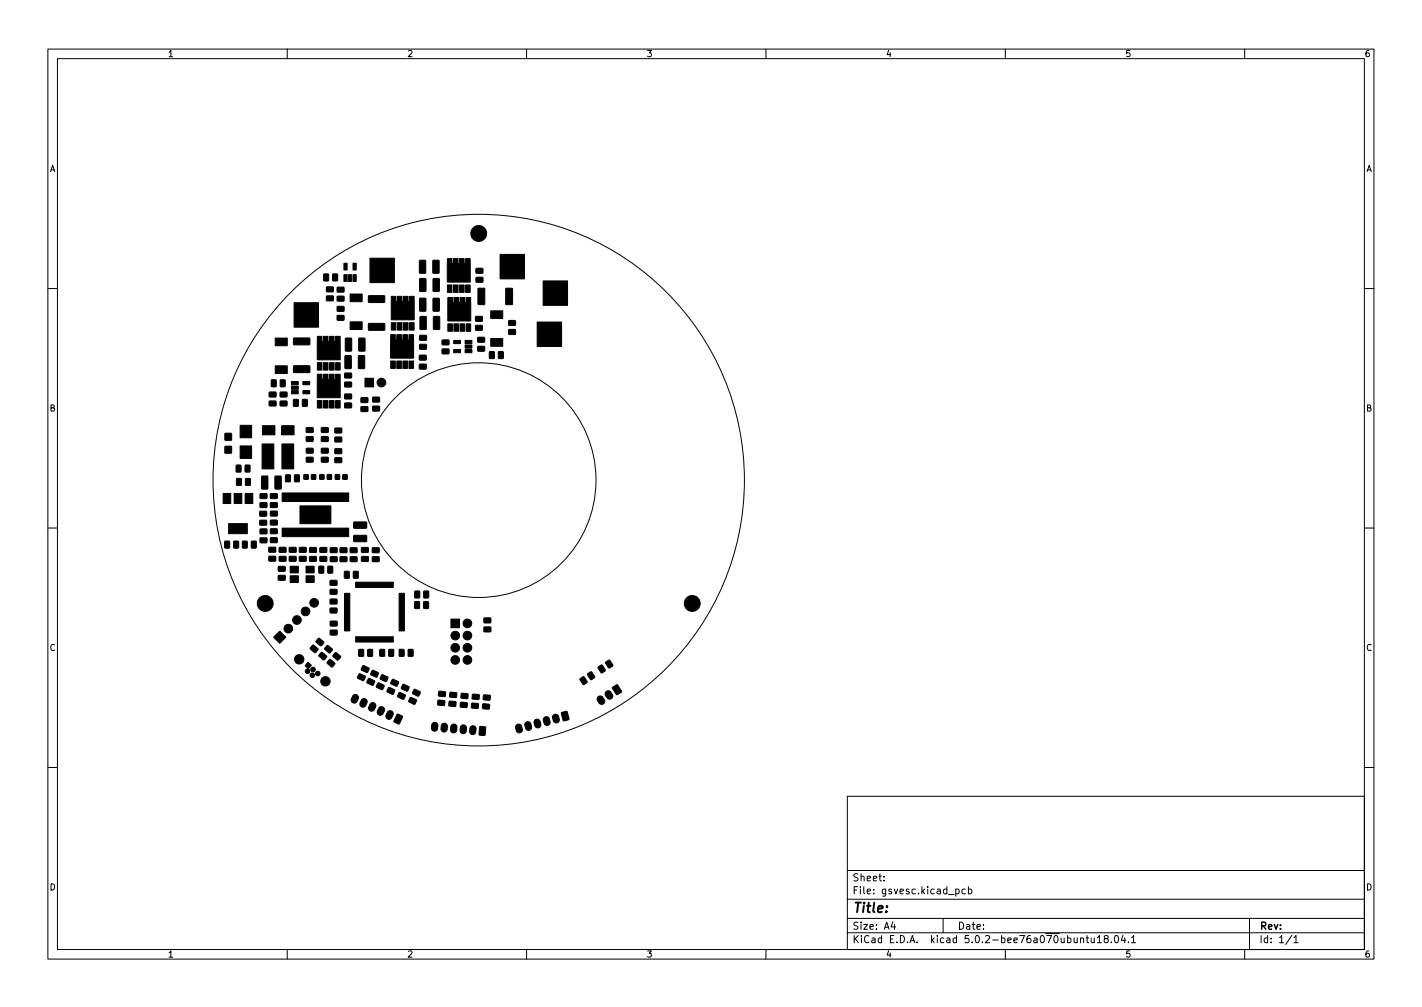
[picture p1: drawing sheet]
<svg xmlns="http://www.w3.org/2000/svg" width="297mm" height="210mm" viewBox="0 0 297 210" stroke-linecap="round" stroke-linejoin="round" font-family="sans-serif">
<defs><g id="words">
<text font-size="2.8" x="178" y="190.6">Title:</text>
<g font-size="2.1">
<text x="178" y="184">Sheet:</text>
<text x="178" y="186.7">File: gsvesc.kicad_pcb</text>
<text x="178" y="196.9">KiCad E.D.A. kicad 5.0.2-bee76a070ubuntu18.04.1</text>
<text x="178" y="194.1">Size: A4</text>
<text x="200" y="194.1">Date:</text>
<text x="263" y="194.1">Rev:</text>
<text x="263" y="196.9">Id: 1/1</text>
</g>
<g font-size="1.8">
<text x="35" y="11.9">1</text>
<text x="85" y="11.9">2</text>
<text x="135" y="11.9">3</text>
<text x="185" y="11.9">4</text>
<text x="235" y="11.9">5</text>
<text x="285" y="11.9">6</text>
<text x="10.3" y="35.9">A</text>
<text x="285.3" y="35.9">A</text>
<text x="10.3" y="85.9">B</text>
<text x="285.3" y="85.9">B</text>
<text x="10.3" y="135.9">C</text>
<text x="285.3" y="135.9">C</text>
<text x="10.3" y="185.9">D</text>
<text x="285.3" y="185.9">D</text>
<text x="35" y="199.9">1</text>
<text x="85" y="199.9">2</text>
<text x="135" y="199.9">3</text>
<text x="185" y="199.9">4</text>
<text x="235" y="199.9">5</text>
<text x="285" y="199.9">6</text>
</g>
</g></defs>
<g fill="none" stroke="#000" stroke-width=".21">
<path d="M10 10.2h277v190.1h-277zM12 12.2h273v186.1h-273zM60 10.2v2M110 10.2v2M160 10.2v2M210 10.2v2M260 10.2v2M10 60.2h2M285 60.2h2M10 110.2h2M285 110.2h2M10 160.2h2"/>
<path d="M177 166.3h108v32h-108zM285 160.2h2M60 198.3v2M110 198.3v2M160 198.3v2M177 194.8h108M177 191.8h108M177 187.8h108M177 181.8h108M184.6 183.8v.1M184.6 183v.1M186.5 192.5l-.4 1h1"/>
<path d="M186.9 193v1M197 191.8v3M199.6 185.7l.5-.1 .3 .3-.2 .7h-.6M201.6 185.7l-.4-.1-.3 .3 .2 .7h.5M202.3 185.7l.4-.1 .3 .3-.1 .7h-.6M202.3 185.1v1.5M210 198.3v2M226.9 195.8h.5M227.1 195.3v1.3l.3 .2M227.9 195.8l.1 1h.4l.2-.1M228.6 195.8v1M229.2 195.8l.4-.5v1.5"/>
<path d="M229.2 196.8h.9M230.9 196l-.3-.3 .1-.2 .2-.2 .5 .1 .1 .2-.1 .2-.6 .2-.2 .3v.2l.3 .3h.5l.1-.3-.1-.4-.2-.1M232.1 196.7v.1M232.9 195.5l.2-.2a.8 .8 0 0 1 .6 .8 .8 .8 0 0 1-.6 .7l-.2-.1-.1-.4zM234.6 195.3l-.4 1h.9M234.9 195.8v1M235.7 196.7v.1M236.4 195.8l.4-.5v1.5M236.4 196.8h.8M260 198.3v2M261 191.8v6.5M269.9 195.3l-1.3 1.9"/>
<path d="M270.3 195.8l.4-.5v1.5M270.3 196.8h.8"/>
<circle cx="100" cy="100.2" r="55.5"/>
<circle cx="100" cy="100.2" r="24.5"/>
</g>
<g fill="#000" stroke="#000" stroke-width=".21">
<path d="M67.6 57.2l1 .1v1.3h-1zM68.2 59.9h1.4v1h-1.3zM69.5 57.2l1 .1-.1 1.3h-.9zM70.5 60h1.3l.1 .9-1.4 .1zM71.8 57.4h.7v1.4h-.7zM71.8 55h.7v1.4h-.7zM72.8 57.4h.7v1.4h-.7zM73.7 57.4h.7v1.4h-.7zM73.7 55h.7v1.4h-.7zM77.3 53.9h5.1v5.1h-5.1zM87.6 54.4l1.1-.1 .2 .1v2.5l-.1 .2-1.2-.1zM87.7 58.2l1.1-.1 .2 .2v2.4l-.1 .2-1.2-.1z"/>
<path d="M90.4 54.4l1.1-.1 .2 .1v2.5l-.1 .2-1.2-.1zM90.5 58.2l1.1-.1 .2 .2v2.4l-.1 .2-1.2-.1zM93.5 54h.9v.9l.1 .1 .2-.1v-.9h1v.9l.1 .1 .2-.1v-.9h.9v.9l.2 .1 .2-.1v-.9h.9v4.9h-4.8zM99.5 57.9h1.3l.1 1h-1.4zM99.5 56.1l1.3-.1 .1 1h-1.4zM104.5 53.1h5.1v5.1h-5.1zM56.7 79.3l1 .1-.1 1.3h-.9zM58.6 79.3l1 .1-.1 1.3h-.9zM57.5 76.4h2.5v1.6h-2.5zM57.5 70.6h2.5v1.6h-2.5zM61.3 76.4h3.3l.1 1.3-.2 .1h-3.1l-.1-.2zM61.3 70.6h3.3l.1 1.3-.2 .1h-3.1l-.1-.2z"/>
<path d="M61.4 63.2h5.1v5.1h-5.1zM66.3 78.1h.9v1l.2 .1 .2-.1v-1h.9v1l.1 .1 .2-.1v-1h1v1l.1 .1 .2-.1v-1h1v4.9h-4.8zM66.3 75.7h.9v1.6h-.9zM66.3 70.2h.9v1l.2 .1 .2-.1v-1h.9v1l.1 .1 .2-.1v-1h1v1l.1 .1 .2-.1v-1h1v4.9h-4.8zM67.6 75.7h.9v1.6h-.9zM68.2 61.8h1.4v.9l-1.3 .1zM68.8 75.7h1v1.6h-1zM70.1 75.7h1v1.6h-1zM70.5 65.9h1.3l.1 .9-1.4 .1zM70.5 64h1.3l.1 .9-1.4 .1zM70.5 61.9l1.3-.1 .1 1-1.4 .1zM72.1 74.3l1.1-.1 .2 .2v2.4l-.1 .2-1.2-.1z"/>
<path d="M72 79.8h1.4v.9l-1.3 .1zM72 77.9h1.4v1h-1.3zM72.2 70.6h1.1l.2 .1v2.4l-.2 .2-1.2-.1zM73.1 67.2h2.6v1.6h-2.6zM73.1 61.4h2.6v1.6h-2.6zM74.9 74.3l1.1-.1 .2 .2v2.4l-.1 .2-1.2-.1zM75 70.6h1.1l.2 .1v2.4l-.2 .2-1.2-.1zM77 67.6l3.3-.1 .1 1.4-.2 .1h-3.1l-.2-.2zM77 61.8l3.3-.1 .1 1.4-.2 .1h-3.1l-.2-.2zM81.6 75.4h1v1.5h-1zM81.6 69.9h1v.9l.1 .1 .2-.1v-.9h.9v.9l.2 .1 .2-.1v-.9h.9v.9l.1 .1 .2-.1v-.9h1v4.9h-4.8zM81.7 67.4h1v1.5h-1z"/>
<path d="M81.7 61.9h1v.9l.1 .1 .2-.1v-.9h1v.9l.1 .1 .2-.1v-.9h.9v.9l.2 .1 .2-.1v-.9h.9v4.9h-4.8zM82.9 75.4h.9v1.5h-.9zM83 67.4h1v1.5h-1zM84.2 75.4h.9v1.5h-.9zM84.3 67.4h.9v1.5h-.9zM85.4 75.4h1v1.5h-1zM85.6 67.4h.9v1.5h-.9zM87.7 62.3l1.1-.1 .2 .2v2.4l-.1 .2-1.3-.1zM87.6 76.1l1.4-.1v1l-1.3 .1zM87.6 74.2h1.4v.9l-1.3 .1zM87.8 66.1h1.1l.1 .1 .1 2.4-.2 .2-1.2-.1zM87.7 71.9h1.3l.1 1h-1.4z"/>
<path d="M87.7 70.1l1.3-.1 .1 1h-1.4zM90.5 62.3l1.1-.1 .2 .2v2.4l-.1 .2-1.3-.1zM90.6 66.1h1.1l.1 .1 .1 2.4-.2 .2-1.2-.1zM92.4 72.9h1.3l.1 .9-1.4 .1zM92.4 71h1.3l.1 .9-1.4 .1zM93.5 59.5h.9v1.6h-.9zM93.6 67.6h.9v1.6h-.9zM93.6 62.1h.9v1l.1 .1 .2-.1v-1h1v1l.1 .1 .2-.1v-1h.9v1l.2 .1 .2-.1v-1h.9v4.9h-4.8zM94.7 59.5h1v1.6h-1zM94.8 67.6h1v1.6h-1zM94.8 73h1.4v.6h-1.4zM94.8 71.1h1.4v.6h-1.4z"/>
<path d="M96 59.5h.9v1.6h-.9zM96.1 67.6h.9v1.6h-.9zM97.3 59.5h.9v1.6h-.9zM97.4 67.6h.9v1.6h-.9zM97.2 73h1.4v.6h-1.4zM97.2 72h1.4v.7h-1.4zM97.2 71.1h1.4v.6h-1.4zM99.4 68l1.3-.1 .1 1-1.4 .1zM99.4 66.1h1.3l.1 .9-1.4 .1zM99.8 72.3h1.4v1h-1.4zM99.8 70.5l1.4-.1v1h-1.4zM99.9 60.2h1.2l.2 .1v3.1l-.1 .2-1.4-.1z"/>
<path d="M102.3 73.4l.9 .1v1.4l-1-.1zM104.1 73.4l1 .1v1.4l-1-.1zM102.5 70.7h2.5v1.6h-2.5zM102.5 64.9h2.5v1.6h-2.5zM105.7 60.2h1.2l.2 .1v3.1l-.1 .2-1.4-.1zM106.3 68.8h1.3l.1 1h-1.4zM106.3 67l1.3-.1 .1 1h-1.4zM112.2 67.2h5.1v5.1h-5.1zM113.5 58.7h5.1v5.1h-5.1zM47 93.2h1.3v1.4h-1.3zM47 90.5h1.3v1.4h-1.3zM49.4 97.1l.9 .1v1.4l-1-.1z"/>
<path d="M49.4 99.9l1 .1v1.3h-1zM51.2 97.1l1 .1v1.4l-1-.1zM51.3 99.9l1 .1-.1 1.3h-.9zM50.2 93.1h2.4v2.6h-2.4zM50.2 88.8h2.4v2.6h-2.4zM54.7 99.4h1.1l.2 .1v2.4l-.2 .2-1.2-.1zM54.7 92.7h2.5v5.2h-2.5zM54.8 88.9h2.6v1.9h-2.6zM56.3 83.8l1.3-.1 .1 1h-1.4zM56.3 81.9h1.3l.1 .9-1.4 .1zM57.5 99.4h1.1l.2 .1v2.4l-.2 .2-1.2-.1zM58.5 83.8l1.4-.1v1h-1.3z"/>
<path d="M58.5 81.9h1.4v.9l-1.3 .1zM59.7 99.2h1l-.1 1.4-1-.1zM58.9 92.7h2.4v5.2h-2.4zM58.8 88.9h2.6v1.9h-2.6zM61.3 83.4l1 .1-.1 1.3h-.9zM60.9 81.6h1.4v.6h-1.4zM60.9 80.6h1.4v.7h-1.4zM60.9 79.7h1.4v.6h-1.4zM61.5 99.2h1v1.4l-1-.1zM63.2 83.4l1 .1-.1 1.3h-.9zM63.5 99.1h.9v1h-.9zM63.3 81.6h1.4v.6h-1.4z"/>
<path d="M63.3 79.7h1.4v.6h-1.4zM64 95.5h1.4v.9l-1.4 .1zM64 93.6h1.4v1h-1.4zM64 91.2h1.4v.9l-1.4 .1zM64 89.3h1.4v.9l-1.4 .1zM65.1 99.1h.8v1h-.8zM66.3 83.6h.9v1.6h-.9zM66.8 99.1h.9v1h-.9zM67.2 95.5h1.3l.1 .9-1.4 .1zM67.2 93.6h1.3l.1 1h-1.4zM67.2 91.2h1.3l.1 .9-1.4 .1zM67.2 89.3h1.3l.1 .9-1.4 .1z"/>
<path d="M67.6 83.6h.9v1.6h-.9zM68.4 99.1h.8v1h-.8zM68.8 83.6h1v1.6h-1zM70 99.1h.9v1h-.9zM70.1 83.6h1v1.6h-1zM70 95.6h1.3l.1 .9-1.4 .1zM70 93.7h1.3l.1 1h-1.4zM70 91.3h1.3l.1 .9-1.4 .1zM70 89.4h1.3l.1 .9-1.4 .1zM71.6 99.1h.9v1h-.9zM72 84.2l1.4-.1v1l-1.3 .1zM72 82.3h1.4v.9l-1.3 .1z"/>
<path d="M75.4 84.9h1.4v1h-1.3zM75.4 83.1l1.4-.1v1h-1.3zM76.2 79h1.8v1.8h-1.8zM77.9 84.8h1.3l.1 1h-1.4zM77.9 83l1.3-.1 .1 1h-1.4zM47 113l1 .1-.1 1.3h-1zM46.6 103h1.6v2.1h-1.6zM48.8 113l1 .1v1.3h-1zM48.9 103h1.6v2.1h-1.6zM50.7 113l.9 .1v1.3h-1zM47.8 109.3h3.9v2.1h-3.9zM51.2 103h1.6v2.1h-1.6z"/>
<path d="M52.5 113l1 .1v1.3h-1zM54.3 108.7l1.3-.1 .1 1h-1.4zM54.3 106.8h1.3l.1 .9-1.4 .1zM54.4 112.3h1.3l.1 1h-1.4zM54.4 110.5l1.3-.1 .1 1h-1.4zM54.4 105h1.3l.1 .9-1.4 .1zM54.4 103.1h1.3l.1 .9-1.4 .1zM56.2 116.2l1.3-.1 .1 1-1.4 .1zM56.2 114.3h1.3l.1 .9-1.4 .1zM56.5 112.3h1.4v.9l-1.4 .1zM56.5 110.4h1.4v1h-1.4zM56.5 108.6h1.4v1h-1.4z"/>
<path d="M56.5 106.8l1.4-.1v1h-1.4zM56.5 105h1.4v.9l-1.4 .1zM56.5 103.1h1.4v.9l-1.4 .1zM58.2 118.3h1.3l.1 .9-1.4 .1zM58.3 116.2h1.4v.9l-1.3 .1zM58.3 114.3h1.4v.9l-1.3 .1zM60.4 116.2h1.4l.1 .9-1.4 .1zM60.4 114.3h1.4l.1 .9-1.4 .1zM60.6 118.2h1.7v1.4h-1.7zM62.6 116.2h1.3l.1 .9-1.4 .1zM62.6 114.3h1.3l.1 .9-1.4 .1zM63.9 118.2h1.7v1.4h-1.7z"/>
<path d="M64.7 116.2h1.3l.1 .9-1.4 .1zM64.7 114.4l1.3-.1 .1 1h-1.4zM66.6 118.3h1v1.4l-1-.1zM66.8 116.2h1.4l.1 .9-1.4 .1zM66.8 114.4l1.4-.1 .1 1h-1.4zM62.7 105.6h6.4v3.7h-6.4zM68.5 118.3h1l-.1 1.4-.9-.1zM69 116.3h1.4v.9l-1.4 .1zM69 114.4h1.4v.9l-1.4 .1zM71.1 116.3h1.3l.1 .9-1.4 .1zM71.1 114.4h1.3l.1 .9-1.4 .1zM72 119.3l.9 .1v1.3h-1z"/>
<path d="M58.9 110.3h13.9v1.7h-13.9zM58.9 102.9h13.9v1.8h-13.9zM73.2 116.3h1.3l.1 .9-1.4 .1zM73.2 114.4h1.3l.1 .9-1.4 .1zM73.8 119.3l1 .1v1.3h-1zM73.9 111.8h2.6l.1 1.2-.2 .1h-2.4l-.1-.2zM73.9 109h2.6l.1 1.2-.2 .1h-2.4l-.1-.2zM75.5 116.2h1.4v1h-1.3zM75.5 114.4l1.4-.1v1h-1.3zM77.8 116.3h1.3l.1 .9-1.4 .1zM77.8 114.4h1.3l.1 .9-1.4 .1zM58.2 120.2l1.3-.1 .1 1h-1.4z"/>
<path d="M57.2 133.1l1.2-1.3 1.3 1.3-1.3 1.2zM60.6 120.2h1.7v1.4h-1.7zM64.3 138.3l.8 .6-.6 .8a.52 .52 0 0 1 0 .8 .52 .52 0 0 1-.8-.3 .52 .52 0 0 1 .6-.6l-.6-.6zM65.2 134.8l.3-.1 .9 .8v.2l-.5 .6-.2-.1-.9-.7zM63.9 120.2h1.7v1.4h-1.7zM66.5 133.3h.2l.9 .7v.2l-.5 .6h-.2l-.9-.8zM67.1 136.3l.2-.1 .9 .8v.2l-.5 .6-.2-.1-.9-.7zM68.3 134.8h.2l.9 .8v.1l-.5 .6h-.2l-.9-.7zM68.8 137.7h.2l1 .8-.1 .2-.5 .6-.2-.1-.9-.7zM70 136.3h.2l1 .7-.6 .8h-.2l-.9-.8zM69 127h1.3l.1 .9-1.4 .1zM69 125.1h1.3l.1 .9-1.4 .1z"/>
<path d="M69 123.1h1.3l.1 .9-1.4 .1zM69 121.2h1.3l.1 .9-1.4 .1zM69 131.6h1.4v.9l-1.4 .1zM69 129.7h1.4v.9l-1.4 .1zM72 123.9h1.1v7.8h-1.1zM75 135.6l.9 .1v1.3h-1zM75.8 139h.2l1.1 .5-.4 .9-1.2-.5zM76.8 135.6l1 .1v1.3h-1zM77.8 140h.2l1.1 .5-.4 .9-1.3-.5zM79.4 135.6l.9 .1v1.3h-1zM81.2 135.6l1 .1v1.3h-1zM74.3 133h7.8v1.1h-7.8z"/>
<path d="M74.3 121.6h7.8v1.1h-7.8zM83.4 135.6l1 .1-.1 1.3h-.9zM83.4 123.9h1.1v7.8h-1.1zM85.3 135.6l1 .1-.1 1.3h-.9zM86.6 125.6l1 .1v1.3h-1zM86.7 123.4l1 .1-.1 1.3h-1zM88.5 125.6l1 .1-.1 1.3h-.9zM88.5 123.4l1 .1v1.3h-1zM94.2 129.3h1.8v1.8h-1.8zM101.1 130.9h1.4v1h-1.4zM101.1 129.1l1.4-.1v1h-1.4zM125 139.2l.7-.4 .7 1.2-.8 .5-.7-1z"/>
<path d="M126.5 138.2l.8-.4 .7 1.2-.8 .5-.7-1zM73.8 145.2a.65 .65 0 0 1 .8-.1 .65 .65 0 0 1 .2 .8l-.2 .5a.65 .65 0 0 1-.9 .4 .65 .65 0 0 1-.3-.9zM75 140.7h.2l1.1 .5-.4 .9-1.2-.5zM75.6 146a.65 .65 0 0 1 .8 0 .65 .65 0 0 1 .3 .7l-.3 .6a.65 .65 0 0 1-.8 .3 .65 .65 0 0 1-.4-.8zM77 141.7h.2l1.1 .5-.4 .9-1.3-.5zM77.4 146.9a.65 .65 0 0 1 .8-.1 .65 .65 0 0 1 .3 .8l-.3 .6a.65 .65 0 0 1-.8 .2 .65 .65 0 0 1-.4-.8zM78.9 142.6h.3l1 .5-.3 .9-1.3-.5zM79.2 147.7a.65 .65 0 0 1 .8 0 .65 .65 0 0 1 .3 .7l-.3 .5a.65 .65 0 0 1-.8 .4 .65 .65 0 0 1-.4-.9zM79.7 140.9h.3l1 .5-.3 .9-1.3-.5zM81.2 143.6l.2-.1 1.1 .6-.4 .9-1.3-.6zM81 148.6a.65 .65 0 0 1 .9-.1 .65 .65 0 0 1 .2 .8l-.3 .5a.65 .65 0 0 1-.8 .3 .65 .65 0 0 1-.3-.8zM81.9 141.9l.3-.1 1 .6-.3 .9-1.3-.6z"/>
<path d="M82.9 149.1h.3l.9 .5-.8 1.6-1-.6zM83.4 144.6h.2l1.1 .5-.4 .9-1.3-.5zM84.2 142.9h.2l1.1 .5-.4 .9-1.3-.5zM85.7 145.7l.2-.1 1.1 .6-.3 .8-1.3-.5zM86.5 144l.2-.1 1.1 .6-.4 .8-1.2-.5zM90.4 151a.66 .66 0 0 1 .8-.1 .66 .66 0 0 1 .3 .8l-.1 .4a.65 .65 0 0 1-.7 .6 .65 .65 0 0 1-.6-.7l.1-.7zM91.5 146.2l1.4 .1-.1 1-1.3-.1zM92.4 151.2a.67 .67 0 0 1 .8-.1 .67 .67 0 0 1 .2 .8v.4a.65 .65 0 0 1-.7 .6 .65 .65 0 0 1-.6-.7l.1-.7zM91.7 144.3l1.3 .1v1l-1.4-.1zM94.4 151.3a.66 .66 0 0 1 .8 0 .66 .66 0 0 1 .2 .7v.5a.65 .65 0 0 1-.7 .5 .65 .65 0 0 1-.6-.7l.1-.7zM93.9 146.4l1.3 .1v1l-1.4-.1zM94 144.5l1.4 .1-.1 1-1.3-.1z"/>
<path d="M96.4 151.5a.66 .66 0 0 1 .8 0 .66 .66 0 0 1 .2 .7v.4a.65 .65 0 0 1-.7 .6 .65 .65 0 0 1-.6-.7l.1-.7zM96.2 146.6l1.4 .1-.1 1-1.3-.1zM96.4 144.8l1.3 .1v.9h-1.4zM98.4 151.7a.66 .66 0 0 1 .8-.1 .66 .66 0 0 1 .2 .8v.4a.65 .65 0 0 1-.7 .6 .65 .65 0 0 1-.6-.7l.1-.7zM98.6 146.8l1.3 .1v1l-1.4-.1zM98.7 145h1.4l-.1 1-1.3-.1zM100.2 151.7l1.2 .1-.2 1.8-1.1-.2zM100.9 147l1.3 .1v.9h-1.4zM101 145.1l1.4 .1v1l-1.4-.1zM107.8 151.4l.4-.2 .5 .1 .2 .2 .2 .7a.65 .65 0 0 1-.5 .8 .65 .65 0 0 1-.7-.4l-.2-.7zM109.8 150.9l.5-.2a1.09 1.09 0 0 1 .7 1.3 .65 .65 0 0 1-.6 .5 .65 .65 0 0 1-.6-.4l-.2-.7zM111.7 150.4l.3-.2h.5l.3 .3 .2 .7a.65 .65 0 0 1-.5 .8 .65 .65 0 0 1-.8-.5l-.2-.7z"/>
<path d="M113.6 149.9l.5-.3 .4 .1 .2 .3 .2 .6a.65 .65 0 0 1-.4 .8 .65 .65 0 0 1-.9-.4l-.1-.7zM115.6 149.3l.4-.2 .4 .1 .2 .3 .2 .7a.65 .65 0 0 1-.4 .7 .65 .65 0 0 1-.8-.4l-.2-.7zM117.3 148.8l1.1-.3 .4 1.7-1.1 .3zM121.2 141.7l.8-.4 .7 1.2-.9 .4-.6-.9zM122.7 140.7l.8-.4 .7 1.1-.8 .5-.7-1zM124.9 145.5l.4-.2 .3 .1 .6 .7a.65 .65 0 0 1-.2 .9 .65 .65 0 0 1-.9-.2l-.4-.7zM126.6 144.4l.3-.2 .4 .1 .6 .7a.65 .65 0 0 1-.2 .9 .65 .65 0 0 1-.9-.2l-.4-.7zM128 143.5l.9-.5 .9 1.5-1 .6-.9-1.3z"/>
<circle cx="100" cy="48.8" r="1.66"/>
<circle cx="79.7" cy="79.9" r=".9"/>
<circle cx="55.4" cy="126" r="1.65"/>
<circle cx="60.2" cy="131.3" r=".9"/>
<circle cx="62" cy="129.5" r=".9"/>
<circle cx="62.5" cy="137.7" r=".98"/>
<circle cx="63.8" cy="127.7" r=".9"/>
<circle cx="65.4" cy="139.8" r=".47"/>
<circle cx="65.6" cy="125.9" r=".9"/>
<circle cx="95.1" cy="132.7" r=".9"/>
<circle cx="95.1" cy="137.8" r=".9"/>
<circle cx="95.1" cy="135.3" r=".9"/>
<circle cx="97.6" cy="132.7" r=".9"/>
<circle cx="97.6" cy="137.8" r=".9"/>
<circle cx="97.6" cy="130.2" r=".9"/>
<circle cx="97.6" cy="135.3" r=".9"/>
<circle cx="144.6" cy="126" r="1.65"/>
<circle cx="65.2" cy="141" r=".47"/>
<circle cx="66.4" cy="140.6" r=".47"/>
<circle cx="68" cy="142.3" r=".98"/>
</g>
<use href="#words"/>
</svg>
